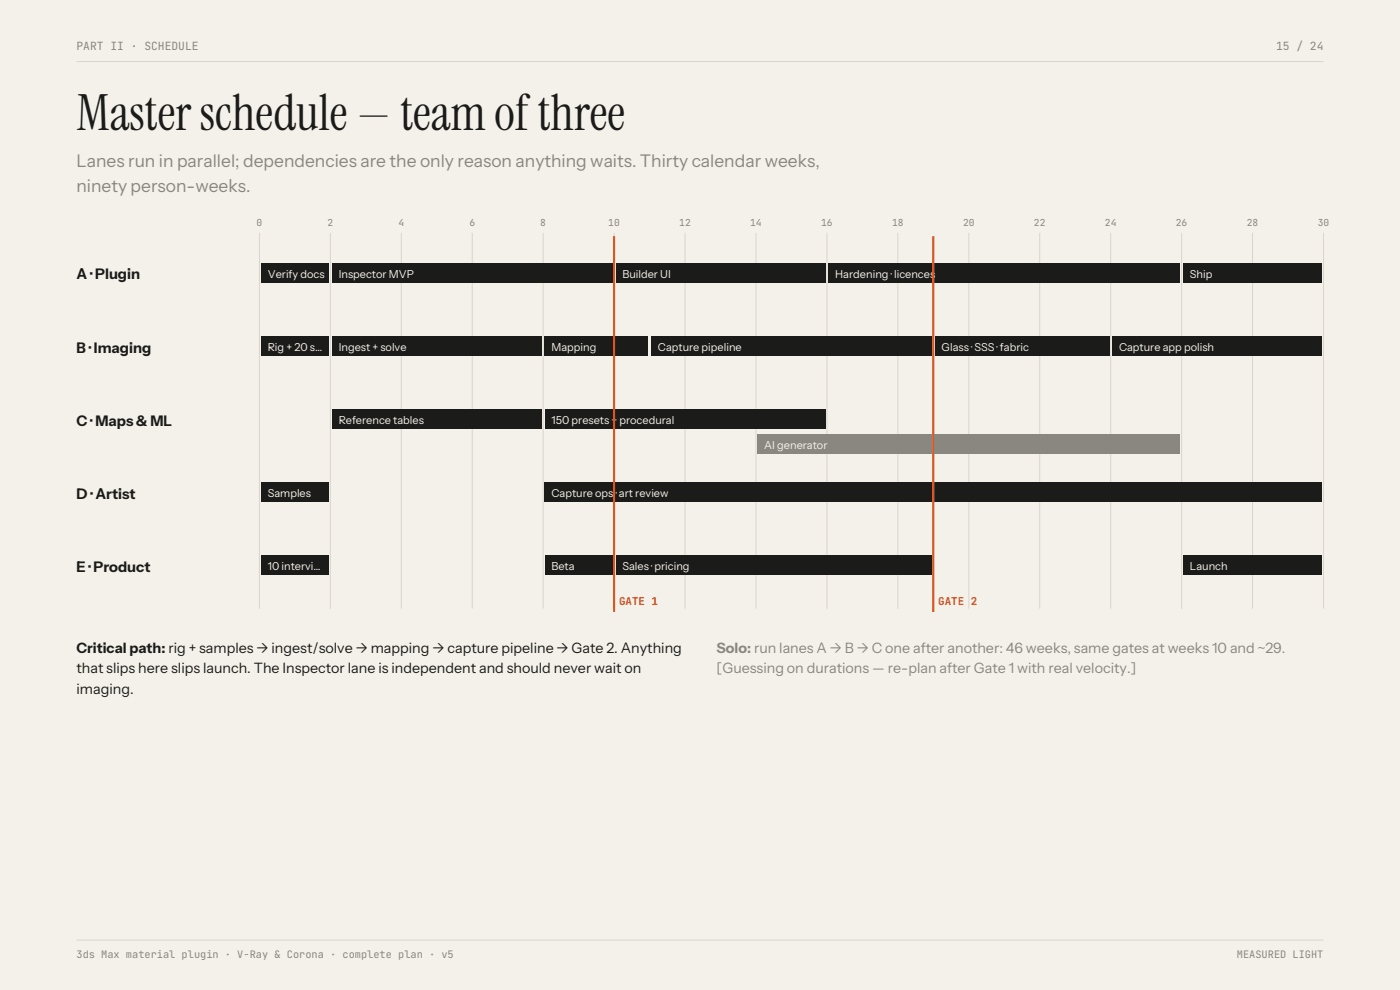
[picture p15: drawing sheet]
<svg xmlns="http://www.w3.org/2000/svg" width="297mm" height="210mm" viewBox="0 0 297 210" stroke-linecap="round" stroke-linejoin="round" font-family="sans-serif">
<defs><g id="words">
<text font-size="10.6" fill="#1b1b1a" x="16.2" y="27.5">Master schedule — team of three</text>
<g font-size="3.7" fill="#8a8780">
<text x="16.2" y="35.5">Lanes run in parallel; dependencies are the only reason anything waits. Thirty calendar weeks,</text>
<text x="16.2" y="40.7">ninety person-weeks.</text>
</g>
<g font-size="3.1" fill="#1b1b1a">
<text x="16.2" y="59.3">A · Plugin</text>
<text x="16.2" y="74.8">B · Imaging</text>
<text x="16.2" y="90.3">C · Maps &amp; ML</text>
<text x="16.2" y="105.8">D · Artist</text>
<text x="16.2" y="121.4">E · Product</text>
</g>
<g font-size="3" fill="#1b1b1a">
<text x="16.2" y="138.5">Critical path: rig + samples → ingest/solve → mapping → capture pipeline → Gate 2. Anything</text>
<text x="16.2" y="142.8">that slips here slips launch. The Inspector lane is independent and should never wait on</text>
<text x="16.2" y="147.1">imaging.</text>
</g>
<g font-size="3" fill="#8a8780">
<text x="152" y="138.5">Solo: run lanes A → B → C one after another: 46 weeks, same gates at weeks 10 and ~29.</text>
<text x="152" y="142.8">[Guessing on durations — re-plan after Gate 1 with real velocity.]</text>
</g>
<g font-size="2.4" fill="#8a8780">
<text x="16.2" y="10.6">PART II · SCHEDULE</text>
<text x="270.7" y="10.6">15 / 24</text>
</g>
<g font-size="2.3" fill="#f4f1ea">
<text x="56.8" y="58.9">Verify docs</text>
<text x="71.8" y="58.9">Inspector MVP</text>
<text x="132" y="58.9">Builder UI</text>
<text x="177.2" y="58.9">Hardening · licences</text>
<text x="252.4" y="58.9">Ship</text>
<text x="56.8" y="74.4">Rig + 20 s…</text>
<text x="71.8" y="74.4">Ingest + solve</text>
<text x="117" y="74.4">Mapping</text>
<text x="139.6" y="74.4">Capture pipeline</text>
<text x="199.8" y="74.4">Glass · SSS · fabric</text>
<text x="237.4" y="74.4">Capture app polish</text>
<text x="71.8" y="90">Reference tables</text>
<text x="117" y="90">150 presets + procedural</text>
<text x="162.1" y="95.2">AI generator</text>
<text x="56.8" y="105.5">Samples</text>
<text x="117" y="105.5">Capture ops · art review</text>
<text x="56.8" y="121">10 intervi…</text>
<text x="117" y="121">Beta</text>
<text x="132" y="121">Sales · pricing</text>
<text x="252.4" y="121">Launch</text>
</g>
<g font-size="2.3" fill="#e5531a">
<text x="131.3" y="128.4">GATE 1</text>
<text x="199.1" y="128.4">GATE 2</text>
</g>
<g font-size="2.2" fill="#8a8780">
<text x="16.2" y="203.3">3ds Max material plugin · V-Ray &amp; Corona · complete plan · v5</text>
<text x="262.4" y="203.3">MEASURED LIGHT</text>
</g>
<g font-size="2" fill="#8a8780">
<text x="54.4" y="48">0</text>
<text x="69.5" y="48">2</text>
<text x="84.5" y="48">4</text>
<text x="99.6" y="48">6</text>
<text x="114.6" y="48">8</text>
<text x="129.1" y="48">10</text>
<text x="144.1" y="48">12</text>
<text x="159.2" y="48">14</text>
<text x="174.2" y="48">16</text>
<text x="189.2" y="48">18</text>
<text x="204.3" y="48">20</text>
<text x="219.3" y="48">22</text>
<text x="234.4" y="48">24</text>
<text x="249.4" y="48">26</text>
<text x="264.5" y="48">28</text>
<text x="279.5" y="48">30</text>
</g>
</g></defs>
<path d="M0 0h297v210h-297z" fill-rule="evenodd" fill="#f4f1ea"/>
<g fill="none" stroke="#dad5cb" stroke-width=".21">
<path d="M16.2 13.1h264.6M55 49.4v79.7M70.1 49.4v79.7M85.1 49.4v79.7M100.2 49.4v79.7M115.2 49.4v79.7M130.3 49.4v79.7M145.3 49.4v79.7M160.4 49.4v79.7M175.4 49.4v79.7M190.5 49.4v79.7M205.5 49.4v79.7"/>
<path d="M220.6 49.4v79.7M235.6 49.4v79.7M250.7 49.4v79.7M265.7 49.4v79.7M280.8 49.4v79.7M16.2 199.4h264.6"/>
</g>
<g fill="#1b1b1a">
<path d="M55.4 55.7h14.3v4.3h-14.3z" fill-rule="evenodd"/>
<path d="M70.4 55.7h59.5v4.3h-59.5z" fill-rule="evenodd"/>
<path d="M130.6 55.7h44.5v4.3h-44.5z" fill-rule="evenodd"/>
<path d="M175.8 55.7h74.5v4.3h-74.5z" fill-rule="evenodd"/>
<path d="M251 55.7h29.4v4.3h-29.4z" fill-rule="evenodd"/>
<path d="M55.4 71.3h14.3v4.2h-14.3z" fill-rule="evenodd"/>
<path d="M70.4 71.3h44.5v4.2h-44.5z" fill-rule="evenodd"/>
<path d="M115.6 71.3h21.9v4.2h-21.9z" fill-rule="evenodd"/>
<path d="M138.2 71.3h59.4v4.2h-59.4z" fill-rule="evenodd"/>
<path d="M198.4 71.3h36.9v4.2h-36.9z" fill-rule="evenodd"/>
<path d="M236 71.3h44.4v4.2h-44.4z" fill-rule="evenodd"/>
<path d="M70.4 86.8h44.5v4.2h-44.5z" fill-rule="evenodd"/>
<path d="M115.6 86.8h59.5v4.2h-59.5z" fill-rule="evenodd"/>
</g>
<path d="M160.7 92.1h89.6v4.2h-89.6z" fill-rule="evenodd" fill="#8a8780"/>
<g fill="#1b1b1a">
<path d="M55.4 102.3h14.3v4.2h-14.3z" fill-rule="evenodd"/>
<path d="M115.6 102.3h164.8v4.2h-164.8z" fill-rule="evenodd"/>
<path d="M55.4 117.8h14.3v4.3h-14.3z" fill-rule="evenodd"/>
<path d="M115.6 117.8h14.3v4.3h-14.3z" fill-rule="evenodd"/>
<path d="M130.6 117.8h67v4.3h-67z" fill-rule="evenodd"/>
<path d="M251 117.8h29.4v4.3h-29.4z" fill-rule="evenodd"/>
</g>
<path d="M130.3 50.1v79.7M198 50.1v79.7" fill="none" stroke="#e5531a" stroke-width=".42"/>
<use href="#words"/>
</svg>
